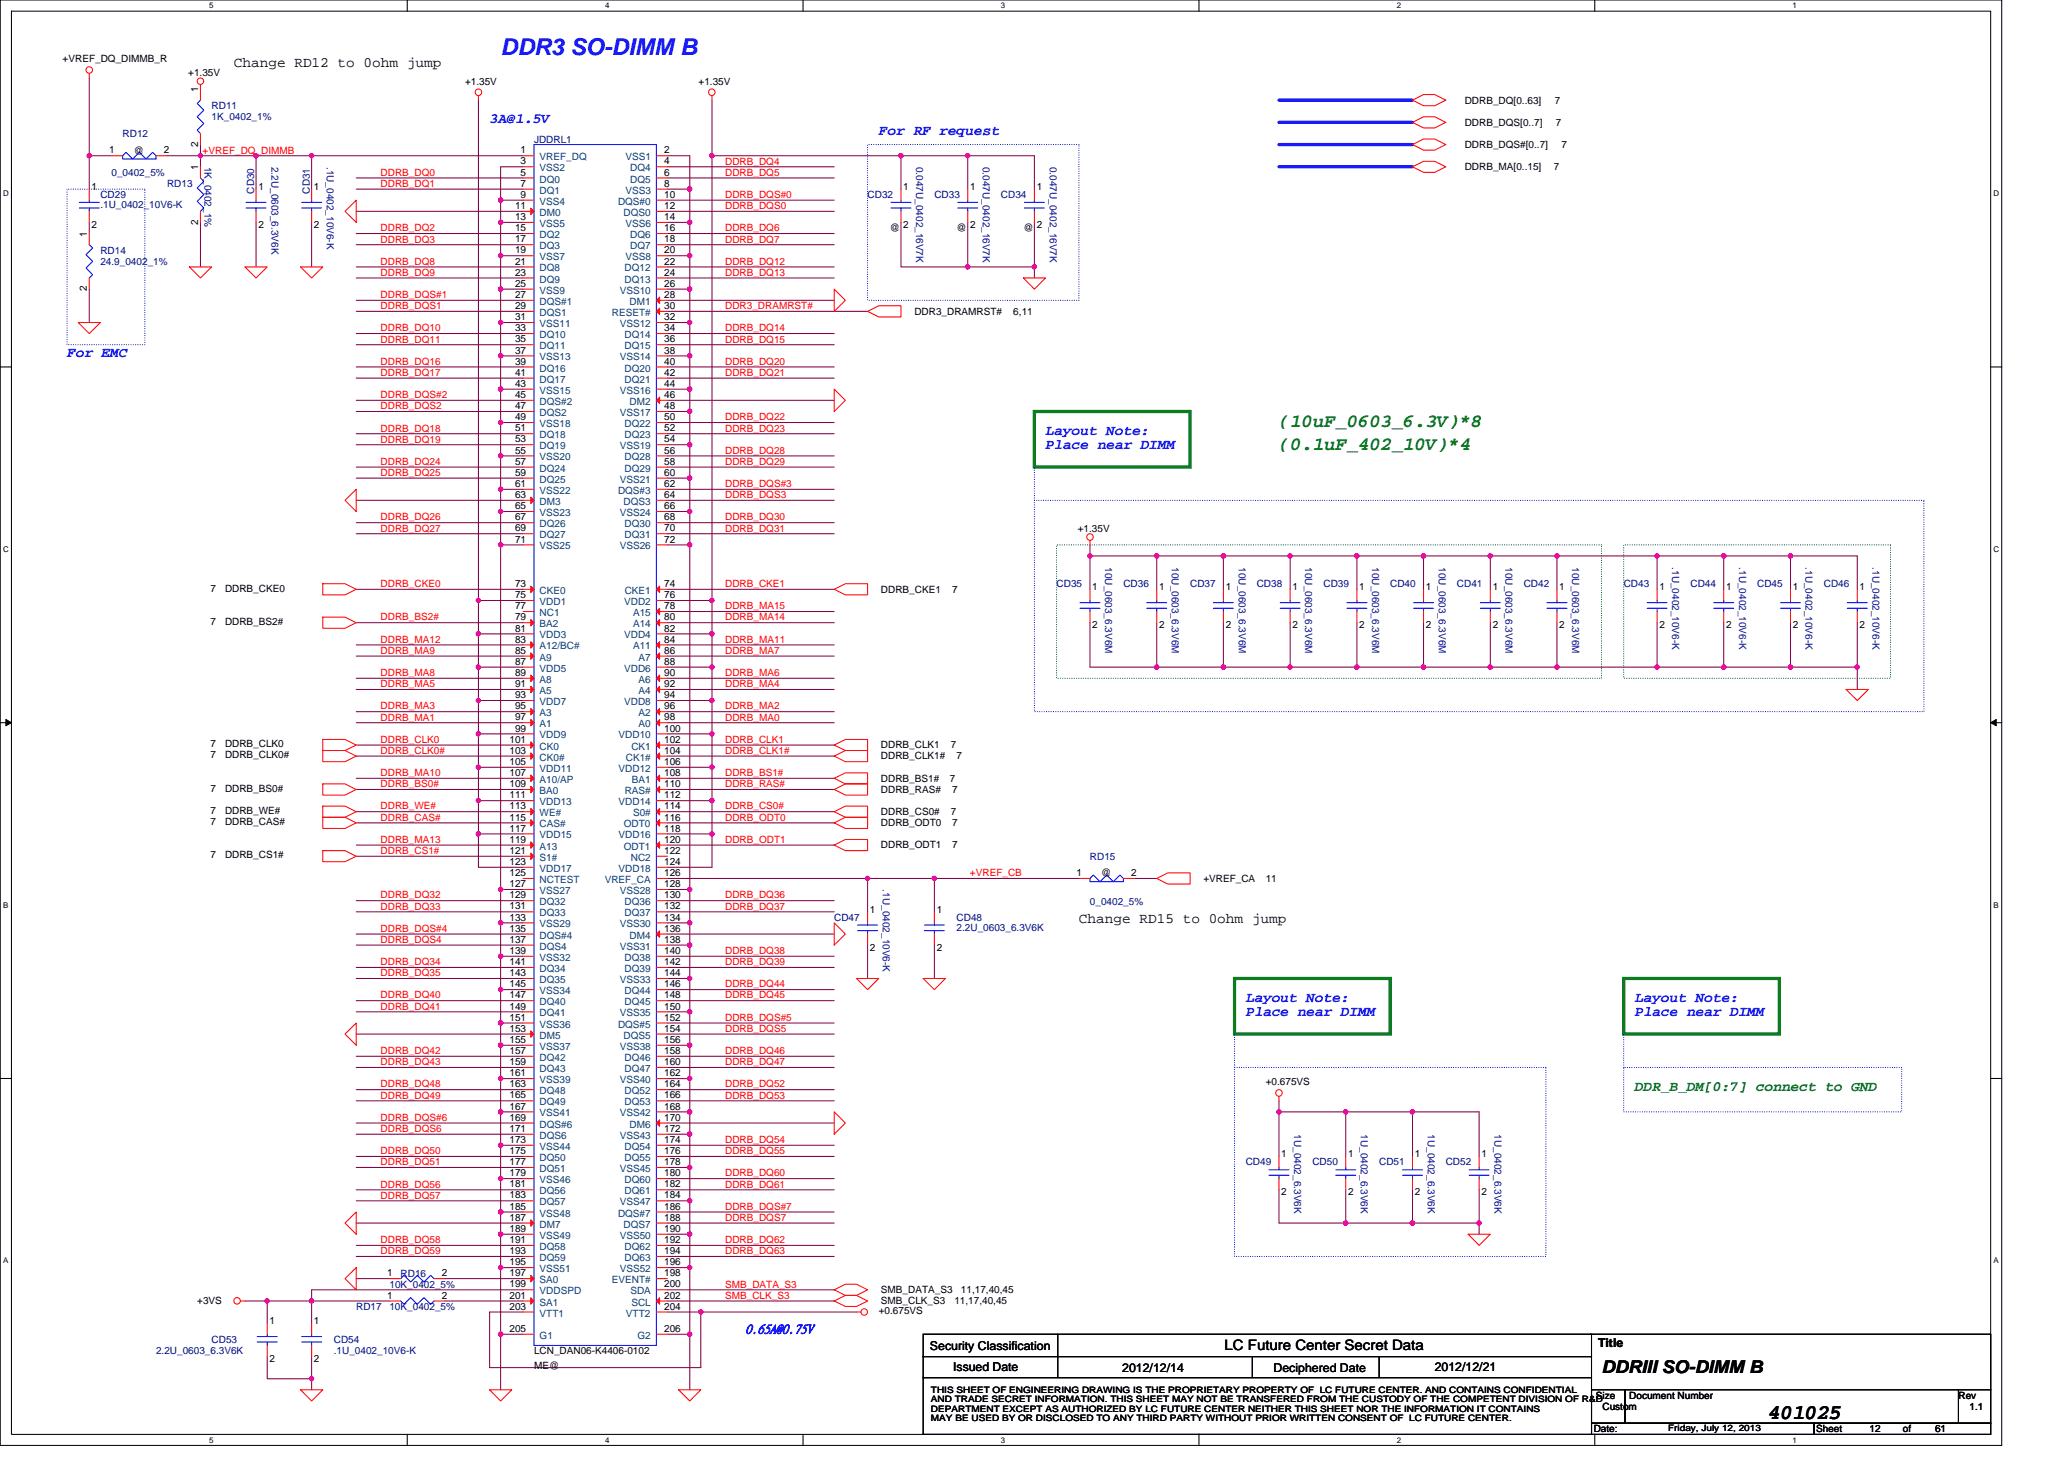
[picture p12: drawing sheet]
<svg xmlns="http://www.w3.org/2000/svg" width="297mm" height="210mm" viewBox="0 0 297 210" stroke-linecap="round" stroke-linejoin="round" font-family="sans-serif">
<defs><g id="words">
<text font-size="3.3" fill="#00f" x="72" y="7.9">DDR3 SO-DIMM B</text>
<text font-size="3" x="254.5" y="204.2">401025</text>
<g font-size="2.7" fill="#008000">
<text x="184.1" y="61.5">(10uF_0603_6.3V)*8</text>
<text x="184.1" y="64.7">(0.1uF_402_10V)*4</text>
</g>
<text font-size="2.5" x="230.5" y="197.6">DDRIII SO-DIMM B</text>
<g font-size="2.1">
<text x="33.7" y="9.7">Change RD12 to 0ohm jump</text>
<text x="155.3" y="132.9">Change RD15 to 0ohm jump</text>
<text x="176.2" y="194.4">LC Future Center Secret Data</text>
</g>
<g font-size="2.1" fill="#00f">
<text x="70.5" y="17.8">3A@1.5V</text>
<text x="126.5" y="19.4">For RF request</text>
<text x="9.6" y="51.4">For EMC</text>
<text x="150.5" y="62.6">Layout Note:</text>
<text x="150.5" y="64.6">Place near DIMM</text>
<text x="179.3" y="144.2">Layout Note:</text>
<text x="179.3" y="146.3">Place near DIMM</text>
<text x="235.3" y="144.2">Layout Note:</text>
<text x="235.3" y="146.3">Place near DIMM</text>
</g>
<text font-size="2.1" fill="#008000" x="235.3" y="157">DDR_B_DM[0:7] connect to GND</text>
<text font-size="1.9" fill="#00f" x="107.3" y="191.8">0.65A@0.75V</text>
<g font-size="1.8">
<text x="133.8" y="194.2">Security Classification</text>
<text x="137.2" y="197.3">Issued Date</text>
<text x="161.5" y="197.4">2012/12/14</text>
<text x="183.3" y="197.4">Deciphered Date</text>
<text x="206.5" y="197.3">2012/12/21</text>
<text x="230" y="193.8">Title</text>
</g>
<g font-size="1.4">
<text x="9" y="9">+VREF_DQ_DIMMB_R</text>
<text x="27.1" y="10.9">+1.35V</text>
<text x="28.5" y="13.3" transform="rotate(-90 28.5 13.3)">1</text>
<text x="66.9" y="12.2">+1.35V</text>
<text x="100.5" y="12.2">+1.35V</text>
<text x="210.8" y="14.9">DDRB_DQ[0..63]</text>
<text x="223.7" y="14.9">7</text>
<text x="15.7" y="22.1">1</text>
<text x="19.3" y="22.1">@</text>
<text x="23.6" y="22.1">2</text>
<text x="28.5" y="21.1" transform="rotate(-90 28.5 21.1)">2</text>
<text x="74.9" y="22.1">1</text>
<text x="74.9" y="23.7">3</text>
<text x="95.6" y="23.7">4</text>
<text x="95.6" y="22.1">2</text>
<text x="210.8" y="18.1">DDRB_DQS[0..7]</text>
<text x="210.8" y="21.3">DDRB_DQS#[0..7]</text>
<text x="223.9" y="18.1">7</text>
<text x="224.7" y="21.3">7</text>
<text x="13.2" y="27.4">1</text>
<text x="28.5" y="24.5" transform="rotate(-90 28.5 24.5)">1</text>
<text x="37.2" y="27.4">1</text>
<text x="45.2" y="27.4">1</text>
<text x="74.9" y="25.3">5</text>
<text x="74.9" y="26.9">7</text>
<text x="74.9" y="28.5">9</text>
<text x="95.6" y="28.5">10</text>
<text x="95.6" y="25.3">6</text>
<text x="95.6" y="26.9">8</text>
<text x="130" y="27.4">1</text>
<text x="139.6" y="27.4">1</text>
<text x="149.2" y="27.4">1</text>
<text x="210.8" y="24.5">DDRB_MA[0..15]</text>
<text x="223.6" y="24.5">7</text>
<text x="12.5" y="34.1" transform="rotate(-90 12.5 34.1)">1</text>
<text x="13.2" y="32.8">2</text>
<text x="28.5" y="32.3" transform="rotate(-90 28.5 32.3)">2</text>
<text x="37.2" y="32.8">2</text>
<text x="45.2" y="32.8">2</text>
<text x="74.1" y="30.1">11</text>
<text x="74.1" y="31.7">13</text>
<text x="74.1" y="33.3">15</text>
<text x="74.1" y="34.9">17</text>
<text x="95.6" y="30.1">12</text>
<text x="95.6" y="33.3">16</text>
<text x="95.6" y="34.9">18</text>
<text x="95.6" y="31.7">14</text>
<text x="128.1" y="33.3">@</text>
<text x="130" y="32.8">2</text>
<text x="137.7" y="33.3">@</text>
<text x="139.6" y="32.8">2</text>
<text x="147.3" y="33.3">@</text>
<text x="149.2" y="32.8">2</text>
<text x="12.5" y="41.9" transform="rotate(-90 12.5 41.9)">2</text>
<text x="74.1" y="36.5">19</text>
<text x="74.1" y="38.1">21</text>
<text x="74.1" y="39.7">23</text>
<text x="74.1" y="41.3">25</text>
<text x="95.6" y="38.1">22</text>
<text x="95.6" y="39.7">24</text>
<text x="95.6" y="41.3">26</text>
<text x="95.6" y="36.5">20</text>
<text x="74.1" y="42.9">27</text>
<text x="74.1" y="44.5">29</text>
<text x="74.1" y="46.1">31</text>
<text x="74.1" y="47.7">33</text>
<text x="95.6" y="44.5">30</text>
<text x="95.6" y="47.7">34</text>
<text x="95.6" y="42.9">28</text>
<text x="95.6" y="46.1">32</text>
<text x="131.6" y="45.3">DDR3_DRAMRST#</text>
<text x="145.8" y="45.3">6,11</text>
<text x="74.1" y="49.3">35</text>
<text x="74.1" y="50.9">37</text>
<text x="74.1" y="52.5">39</text>
<text x="95.6" y="49.3">36</text>
<text x="95.6" y="52.5">40</text>
<text x="95.6" y="50.9">38</text>
<text x="74.1" y="54.1">41</text>
<text x="74.1" y="55.7">43</text>
<text x="74.1" y="57.3">45</text>
<text x="74.1" y="58.9">47</text>
<text x="95.6" y="54.1">42</text>
<text x="95.6" y="57.3">46</text>
<text x="95.6" y="55.7">44</text>
<text x="95.6" y="58.9">48</text>
<text x="74.1" y="60.5">49</text>
<text x="74.1" y="62.1">51</text>
<text x="74.1" y="63.7">53</text>
<text x="74.1" y="65.3">55</text>
<text x="95.6" y="60.5">50</text>
<text x="95.6" y="62.1">52</text>
<text x="95.6" y="65.3">56</text>
<text x="95.6" y="63.7">54</text>
<text x="74.1" y="66.9">57</text>
<text x="74.1" y="68.5">59</text>
<text x="74.1" y="70.1">61</text>
<text x="74.1" y="71.7">63</text>
<text x="95.6" y="70.1">62</text>
<text x="95.6" y="66.9">58</text>
<text x="95.6" y="71.7">64</text>
<text x="95.6" y="68.5">60</text>
<text x="74.1" y="73.3">65</text>
<text x="74.1" y="74.9">67</text>
<text x="74.1" y="76.5">69</text>
<text x="95.6" y="74.9">68</text>
<text x="95.6" y="76.5">70</text>
<text x="95.6" y="73.3">66</text>
<text x="155.1" y="76.5">+1.35V</text>
<text x="74.1" y="78.1">71</text>
<text x="95.6" y="78.1">72</text>
<text x="30.3" y="85.2">7</text>
<text x="30.3" y="90">7</text>
<text x="32.4" y="85.2">DDRB_CKE0</text>
<text x="32.4" y="90">DDRB_BS2#</text>
<text x="74.1" y="84.5">73</text>
<text x="74.1" y="86.1">75</text>
<text x="74.1" y="87.7">77</text>
<text x="74.1" y="89.3">79</text>
<text x="95.6" y="87.7">78</text>
<text x="95.6" y="89.3">80</text>
<text x="95.6" y="84.5">74</text>
<text x="95.6" y="86.1">76</text>
<text x="126.8" y="85.3">DDRB_CKE1</text>
<text x="137" y="85.3">7</text>
<text x="157.2" y="85">1</text>
<text x="166.8" y="85">1</text>
<text x="176.4" y="85">1</text>
<text x="186" y="85">1</text>
<text x="195.6" y="85">1</text>
<text x="205.2" y="85">1</text>
<text x="214.8" y="85">1</text>
<text x="224.4" y="85">1</text>
<text x="238.8" y="85">1</text>
<text x="248.4" y="85">1</text>
<text x="258" y="85">1</text>
<text x="267.6" y="85">1</text>
<text x="74.1" y="92.5">83</text>
<text x="74.1" y="94.1">85</text>
<text x="74.1" y="95.7">87</text>
<text x="74.1" y="90.9">81</text>
<text x="95.6" y="92.5">84</text>
<text x="95.6" y="94.1">86</text>
<text x="95.6" y="95.7">88</text>
<text x="95.6" y="90.9">82</text>
<text x="157.2" y="90.4">2</text>
<text x="166.8" y="90.4">2</text>
<text x="176.4" y="90.4">2</text>
<text x="186" y="90.4">2</text>
<text x="195.6" y="90.4">2</text>
<text x="205.2" y="90.4">2</text>
<text x="214.8" y="90.4">2</text>
<text x="224.4" y="90.4">2</text>
<text x="238.8" y="90.4">2</text>
<text x="248.4" y="90.4">2</text>
<text x="258" y="90.4">2</text>
<text x="267.6" y="90.4">2</text>
<text x="74.1" y="97.3">89</text>
<text x="74.1" y="98.9">91</text>
<text x="74.1" y="100.5">93</text>
<text x="95.6" y="97.3">90</text>
<text x="95.6" y="98.9">92</text>
<text x="95.6" y="100.5">94</text>
<text x="30.3" y="107.5">7</text>
<text x="32.4" y="107.5">DDRB_CLK0</text>
<text x="73.3" y="106.9">101</text>
<text x="74.1" y="102.1">95</text>
<text x="74.1" y="103.7">97</text>
<text x="74.1" y="105.3">99</text>
<text x="95.6" y="105.3">100</text>
<text x="95.6" y="102.1">96</text>
<text x="95.6" y="103.7">98</text>
<text x="95.6" y="106.9">102</text>
<text x="126.8" y="107.7">DDRB_CLK1</text>
<text x="136.9" y="107.7">7</text>
<text x="30.3" y="109.2">7</text>
<text x="30.3" y="114">7</text>
<text x="32.4" y="109.2">DDRB_CLK0#</text>
<text x="32.4" y="114">DDRB_BS0#</text>
<text x="73.3" y="108.5">103</text>
<text x="73.3" y="110.1">105</text>
<text x="73.3" y="111.7">107</text>
<text x="73.3" y="113.3">109</text>
<text x="95.6" y="111.7">108</text>
<text x="95.6" y="108.5">104</text>
<text x="95.6" y="110.1">106</text>
<text x="95.6" y="113.3">110</text>
<text x="126.8" y="112.5">DDRB_BS1#</text>
<text x="126.8" y="109.3">DDRB_CLK1#</text>
<text x="136.7" y="112.5">7</text>
<text x="137.7" y="109.3">7</text>
<text x="30.3" y="118.7">7</text>
<text x="30.3" y="117.2">7</text>
<text x="32.4" y="118.7">DDRB_CAS#</text>
<text x="32.4" y="117.2">DDRB_WE#</text>
<text x="73.3" y="114.9">111</text>
<text x="73.3" y="116.5">113</text>
<text x="73.3" y="118.1">115</text>
<text x="73.3" y="119.7">117</text>
<text x="95.6" y="116.5">114</text>
<text x="95.6" y="114.9">112</text>
<text x="95.6" y="119.7">118</text>
<text x="95.6" y="118.1">116</text>
<text x="126.8" y="117.3">DDRB_CS0#</text>
<text x="126.8" y="114.1">DDRB_RAS#</text>
<text x="126.8" y="118.9">DDRB_ODT0</text>
<text x="136.9" y="117.3">7</text>
<text x="137" y="114.1">7</text>
<text x="137" y="118.9">7</text>
<text x="30.3" y="123.5">7</text>
<text x="32.4" y="123.5">DDRB_CS1#</text>
<text x="73.3" y="121.3">119</text>
<text x="73.3" y="122.9">121</text>
<text x="73.3" y="124.5">123</text>
<text x="95.6" y="124.5">124</text>
<text x="95.6" y="122.9">122</text>
<text x="95.6" y="121.3">120</text>
<text x="126.8" y="122.1">DDRB_ODT1</text>
<text x="137" y="122.1">7</text>
<text x="73.3" y="126.1">125</text>
<text x="73.3" y="127.7">127</text>
<text x="73.3" y="129.3">129</text>
<text x="73.3" y="130.9">131</text>
<text x="95.6" y="129.3">130</text>
<text x="95.6" y="130.9">132</text>
<text x="95.6" y="127.7">128</text>
<text x="95.6" y="126.1">126</text>
<text x="125.2" y="131.4">1</text>
<text x="134.8" y="131.4">1</text>
<text x="154.9" y="126.1">1</text>
<text x="158.5" y="126.1">@</text>
<text x="162.8" y="126.1">2</text>
<text x="173.2" y="126.9">+VREF_CA</text>
<text x="182.2" y="126.9">11</text>
<text x="73.3" y="132.5">133</text>
<text x="73.3" y="134.1">135</text>
<text x="73.3" y="135.7">137</text>
<text x="73.3" y="137.3">139</text>
<text x="95.6" y="137.3">140</text>
<text x="95.6" y="134.1">136</text>
<text x="95.6" y="132.5">134</text>
<text x="95.6" y="135.7">138</text>
<text x="125.2" y="136.8">2</text>
<text x="134.8" y="136.8">2</text>
<text x="73.3" y="138.9">141</text>
<text x="73.3" y="140.5">143</text>
<text x="73.3" y="142.1">145</text>
<text x="73.3" y="143.7">147</text>
<text x="95.6" y="138.9">142</text>
<text x="95.6" y="142.1">146</text>
<text x="95.6" y="143.7">148</text>
<text x="95.6" y="140.5">144</text>
<text x="73.3" y="145.3">149</text>
<text x="73.3" y="146.9">151</text>
<text x="73.3" y="148.5">153</text>
<text x="95.6" y="146.9">152</text>
<text x="95.6" y="148.5">154</text>
<text x="95.6" y="145.3">150</text>
<text x="73.3" y="150.1">155</text>
<text x="73.3" y="151.7">157</text>
<text x="73.3" y="153.3">159</text>
<text x="73.3" y="154.9">161</text>
<text x="95.6" y="151.7">158</text>
<text x="95.6" y="153.3">160</text>
<text x="95.6" y="150.1">156</text>
<text x="95.6" y="154.9">162</text>
<text x="73.3" y="156.5">163</text>
<text x="73.3" y="158.1">165</text>
<text x="73.3" y="159.7">167</text>
<text x="73.3" y="161.3">169</text>
<text x="95.6" y="156.5">164</text>
<text x="95.6" y="158.1">166</text>
<text x="95.6" y="161.3">170</text>
<text x="95.6" y="159.7">168</text>
<text x="182.2" y="156.2">+0.675VS</text>
<text x="73.3" y="162.9">171</text>
<text x="73.3" y="164.5">173</text>
<text x="73.3" y="166.1">175</text>
<text x="73.3" y="167.7">177</text>
<text x="95.6" y="164.5">174</text>
<text x="95.6" y="166.1">176</text>
<text x="95.6" y="162.9">172</text>
<text x="95.6" y="167.7">178</text>
<text x="184.4" y="166.6">1</text>
<text x="194" y="166.6">1</text>
<text x="203.6" y="166.6">1</text>
<text x="213.2" y="166.6">1</text>
<text x="73.3" y="169.3">179</text>
<text x="73.3" y="170.9">181</text>
<text x="73.3" y="172.5">183</text>
<text x="95.6" y="169.3">180</text>
<text x="95.6" y="170.9">182</text>
<text x="95.6" y="172.5">184</text>
<text x="184.4" y="172">2</text>
<text x="194" y="172">2</text>
<text x="203.6" y="172">2</text>
<text x="213.2" y="172">2</text>
<text x="73.3" y="174.1">185</text>
<text x="73.3" y="175.7">187</text>
<text x="73.3" y="177.3">189</text>
<text x="73.3" y="178.9">191</text>
<text x="95.6" y="174.1">186</text>
<text x="95.6" y="175.7">188</text>
<text x="95.6" y="178.9">192</text>
<text x="95.6" y="177.3">190</text>
<text x="55.7" y="183.7">1</text>
<text x="63.6" y="183.7">2</text>
<text x="73.3" y="180.5">193</text>
<text x="73.3" y="182.1">195</text>
<text x="73.3" y="183.7">197</text>
<text x="73.3" y="185.3">199</text>
<text x="95.6" y="185.3">200</text>
<text x="95.6" y="183.7">198</text>
<text x="95.6" y="180.5">194</text>
<text x="95.6" y="182.1">196</text>
<text x="28.4" y="187.7">+3VS</text>
<text x="38.8" y="190.6">1</text>
<text x="45.2" y="190.6">1</text>
<text x="55.7" y="186.9">1</text>
<text x="63.6" y="186.9">2</text>
<text x="73.3" y="186.9">201</text>
<text x="73.3" y="188.5">203</text>
<text x="73.3" y="191.7">205</text>
<text x="95.6" y="186.9">202</text>
<text x="95.6" y="191.7">206</text>
<text x="95.6" y="188.5">204</text>
<text x="126.5" y="189.2">+0.675VS</text>
<text x="126.8" y="186.1">SMB_DATA_S3</text>
<text x="126.8" y="187.7">SMB_CLK_S3</text>
<text x="137.3" y="187.7">11,17,40,45</text>
<text x="138.3" y="186.1">11,17,40,45</text>
<text x="38.8" y="196">2</text>
<text x="45.2" y="196">2</text>
<text x="76.9" y="194.9">LCN_DAN06-K4406-0102</text>
<text x="76.9" y="197">ME@</text>
<text x="229.7" y="201.3">Size</text>
<text x="230.6" y="202.9">Custom</text>
<text x="234.5" y="201.3">Document Number</text>
<text x="281.8" y="201.3">Rev</text>
<text x="283.4" y="202.9">1.1</text>
<text x="229.4" y="206.1">Date:</text>
<text x="261.4" y="206.1">Sheet</text>
<text x="269" y="206.1">12</text>
<text x="273.9" y="206.1">of</text>
<text x="278.5" y="206.1">61</text>
</g>
<g font-size="1.4" fill="#000080">
<text x="30.5" y="15.7">RD11</text>
<text x="30.5" y="17.3">1K_0402_1%</text>
<text x="17.6" y="19.7">RD12</text>
<text x="76.9" y="20.5">JDDRL1</text>
<text x="14.5" y="28.5">CD29</text>
<text x="14.5" y="30">.1U_0402_10V6-K</text>
<text x="16" y="25.3">0_0402_5%</text>
<text x="24" y="26.9">RD13</text>
<text x="29.4" y="24" transform="rotate(90 29.4 24)">1K_0402_1%</text>
<text x="36.6" y="27.9" transform="rotate(-90 36.6 27.9)">CD30</text>
<text x="39" y="24" transform="rotate(90 39 24)">2.2U_0603_6.3V6K</text>
<text x="44.6" y="27.9" transform="rotate(-90 44.6 27.9)">CD31</text>
<text x="47.1" y="24" transform="rotate(90 47.1 24)">.1U_0402_10V6-K</text>
<text x="124.9" y="28.5">CD32</text>
<text x="131.8" y="24" transform="rotate(90 131.8 24)">0.047U_0402_16V7K</text>
<text x="134.5" y="28.5">CD33</text>
<text x="141.5" y="24" transform="rotate(90 141.5 24)">0.047U_0402_16V7K</text>
<text x="144.1" y="28.5">CD34</text>
<text x="151.1" y="24" transform="rotate(90 151.1 24)">0.047U_0402_16V7K</text>
<text x="14.5" y="36.5">RD14</text>
<text x="14.5" y="38.1">24.9_0402_1%</text>
<text x="159.1" y="81.6" transform="rotate(90 159.1 81.6)">10U_0603_6.3V6M</text>
<text x="168.7" y="81.6" transform="rotate(90 168.7 81.6)">10U_0603_6.3V6M</text>
<text x="178.3" y="81.6" transform="rotate(90 178.3 81.6)">10U_0603_6.3V6M</text>
<text x="187.9" y="81.6" transform="rotate(90 187.9 81.6)">10U_0603_6.3V6M</text>
<text x="197.5" y="81.6" transform="rotate(90 197.5 81.6)">10U_0603_6.3V6M</text>
<text x="207.1" y="81.6" transform="rotate(90 207.1 81.6)">10U_0603_6.3V6M</text>
<text x="216.7" y="81.6" transform="rotate(90 216.7 81.6)">10U_0603_6.3V6M</text>
<text x="226.3" y="81.6" transform="rotate(90 226.3 81.6)">10U_0603_6.3V6M</text>
<text x="240.7" y="81.6" transform="rotate(90 240.7 81.6)">.1U_0402_10V6-K</text>
<text x="250.3" y="81.6" transform="rotate(90 250.3 81.6)">.1U_0402_10V6-K</text>
<text x="259.9" y="81.6" transform="rotate(90 259.9 81.6)">.1U_0402_10V6-K</text>
<text x="269.5" y="81.6" transform="rotate(90 269.5 81.6)">.1U_0402_10V6-K</text>
<text x="152.1" y="84.5">CD35</text>
<text x="161.7" y="84.5">CD36</text>
<text x="171.3" y="84.5">CD37</text>
<text x="180.9" y="84.5">CD38</text>
<text x="190.5" y="84.5">CD39</text>
<text x="200.1" y="84.5">CD40</text>
<text x="209.7" y="84.5">CD41</text>
<text x="219.3" y="84.5">CD42</text>
<text x="233.7" y="84.5">CD43</text>
<text x="243.3" y="84.5">CD44</text>
<text x="252.9" y="84.5">CD45</text>
<text x="262.5" y="84.5">CD46</text>
<text x="156.9" y="123.7">RD15</text>
<text x="127.1" y="128" transform="rotate(90 127.1 128)">.1U_0402_10V6-K</text>
<text x="156.9" y="130.3">0_0402_5%</text>
<text x="120.1" y="132.5">CD47</text>
<text x="137.7" y="132.5">CD48</text>
<text x="137.7" y="134">2.2U_0603_6.3V6K</text>
<text x="179.3" y="167.7">CD49</text>
<text x="186.3" y="163.2" transform="rotate(90 186.3 163.2)">1U_0402_6.3V6K</text>
<text x="188.9" y="167.7">CD50</text>
<text x="195.9" y="163.2" transform="rotate(90 195.9 163.2)">1U_0402_6.3V6K</text>
<text x="198.5" y="167.7">CD51</text>
<text x="205.5" y="163.2" transform="rotate(90 205.5 163.2)">1U_0402_6.3V6K</text>
<text x="208.1" y="167.7">CD52</text>
<text x="215.1" y="163.2" transform="rotate(90 215.1 163.2)">1U_0402_6.3V6K</text>
<text x="56" y="185.3">10K_0402_5%</text>
<text x="57.7" y="183.7">RD16</text>
<text x="51.3" y="188.5">RD17</text>
<text x="56" y="188.5">10K_0402_5%</text>
<text x="22.5" y="194.9">2.2U_0603_6.3V6K</text>
<text x="30.5" y="193.3">CD53</text>
<text x="48" y="193.3">CD54</text>
<text x="48" y="194.9">.1U_0402_10V6-K</text>
</g>
<g font-size="1.4" fill="#f00">
<text x="29.2" y="22.1">+VREF_DQ_DIMMB</text>
<text x="104.4" y="23.7">DDRB_DQ4</text>
<text x="54.8" y="25.3">DDRB_DQ0</text>
<text x="54.8" y="26.9">DDRB_DQ1</text>
<text x="104.4" y="28.5">DDRB_DQS#0</text>
<text x="104.4" y="25.3">DDRB_DQ5</text>
<text x="54.8" y="33.3">DDRB_DQ2</text>
<text x="54.8" y="34.9">DDRB_DQ3</text>
<text x="104.4" y="30.1">DDRB_DQS0</text>
<text x="104.4" y="33.3">DDRB_DQ6</text>
<text x="104.4" y="34.9">DDRB_DQ7</text>
<text x="54.8" y="39.7">DDRB_DQ9</text>
<text x="54.8" y="38.1">DDRB_DQ8</text>
<text x="104.4" y="38.1">DDRB_DQ12</text>
<text x="104.4" y="39.7">DDRB_DQ13</text>
<text x="54.8" y="47.7">DDRB_DQ10</text>
<text x="54.8" y="42.9">DDRB_DQS#1</text>
<text x="54.8" y="44.5">DDRB_DQS1</text>
<text x="104.4" y="47.7">DDRB_DQ14</text>
<text x="104.4" y="44.5">DDR3_DRAMRST#</text>
<text x="54.8" y="52.5">DDRB_DQ16</text>
<text x="54.8" y="49.3">DDRB_DQ11</text>
<text x="104.4" y="52.5">DDRB_DQ20</text>
<text x="104.4" y="49.3">DDRB_DQ15</text>
<text x="54.8" y="58.9">DDRB_DQS2</text>
<text x="54.8" y="57.3">DDRB_DQS#2</text>
<text x="54.8" y="54.1">DDRB_DQ17</text>
<text x="104.4" y="54.1">DDRB_DQ21</text>
<text x="54.8" y="63.7">DDRB_DQ19</text>
<text x="54.8" y="62.1">DDRB_DQ18</text>
<text x="104.4" y="60.5">DDRB_DQ22</text>
<text x="104.4" y="65.3">DDRB_DQ28</text>
<text x="104.4" y="62.1">DDRB_DQ23</text>
<text x="54.8" y="68.5">DDRB_DQ25</text>
<text x="54.8" y="66.9">DDRB_DQ24</text>
<text x="104.4" y="66.9">DDRB_DQ29</text>
<text x="104.4" y="71.7">DDRB_DQS3</text>
<text x="104.4" y="70.1">DDRB_DQS#3</text>
<text x="54.8" y="74.9">DDRB_DQ26</text>
<text x="54.8" y="76.5">DDRB_DQ27</text>
<text x="104.4" y="76.5">DDRB_DQ31</text>
<text x="104.4" y="74.9">DDRB_DQ30</text>
<text x="54.8" y="84.5">DDRB_CKE0</text>
<text x="54.8" y="89.3">DDRB_BS2#</text>
<text x="104.4" y="87.7">DDRB_MA15</text>
<text x="104.4" y="89.3">DDRB_MA14</text>
<text x="104.4" y="84.5">DDRB_CKE1</text>
<text x="54.8" y="92.5">DDRB_MA12</text>
<text x="54.8" y="94.1">DDRB_MA9</text>
<text x="104.4" y="94.1">DDRB_MA7</text>
<text x="104.4" y="92.5">DDRB_MA11</text>
<text x="54.8" y="97.3">DDRB_MA8</text>
<text x="54.8" y="98.9">DDRB_MA5</text>
<text x="104.4" y="97.3">DDRB_MA6</text>
<text x="104.4" y="98.9">DDRB_MA4</text>
<text x="54.8" y="102.1">DDRB_MA3</text>
<text x="54.8" y="103.7">DDRB_MA1</text>
<text x="54.8" y="106.9">DDRB_CLK0</text>
<text x="104.4" y="103.7">DDRB_MA0</text>
<text x="104.4" y="102.1">DDRB_MA2</text>
<text x="104.4" y="106.9">DDRB_CLK1</text>
<text x="54.8" y="111.7">DDRB_MA10</text>
<text x="54.8" y="113.3">DDRB_BS0#</text>
<text x="54.8" y="108.5">DDRB_CLK0#</text>
<text x="104.4" y="111.7">DDRB_BS1#</text>
<text x="104.4" y="113.3">DDRB_RAS#</text>
<text x="104.4" y="108.5">DDRB_CLK1#</text>
<text x="54.8" y="116.5">DDRB_WE#</text>
<text x="54.8" y="118.1">DDRB_CAS#</text>
<text x="104.4" y="116.5">DDRB_CS0#</text>
<text x="104.4" y="118.1">DDRB_ODT0</text>
<text x="54.8" y="122.9">DDRB_CS1#</text>
<text x="54.8" y="121.3">DDRB_MA13</text>
<text x="104.4" y="121.3">DDRB_ODT1</text>
<text x="54.8" y="130.9">DDRB_DQ33</text>
<text x="54.8" y="129.3">DDRB_DQ32</text>
<text x="104.4" y="129.3">DDRB_DQ36</text>
<text x="104.4" y="130.9">DDRB_DQ37</text>
<text x="139.6" y="126.1">+VREF_CB</text>
<text x="54.8" y="135.7">DDRB_DQS4</text>
<text x="54.8" y="134.1">DDRB_DQS#4</text>
<text x="104.4" y="137.3">DDRB_DQ38</text>
<text x="54.8" y="140.5">DDRB_DQ35</text>
<text x="54.8" y="143.7">DDRB_DQ40</text>
<text x="54.8" y="138.9">DDRB_DQ34</text>
<text x="104.4" y="138.9">DDRB_DQ39</text>
<text x="104.4" y="142.1">DDRB_DQ44</text>
<text x="104.4" y="143.7">DDRB_DQ45</text>
<text x="54.8" y="145.3">DDRB_DQ41</text>
<text x="104.4" y="146.9">DDRB_DQS#5</text>
<text x="104.4" y="148.5">DDRB_DQS5</text>
<text x="54.8" y="151.7">DDRB_DQ42</text>
<text x="54.8" y="153.3">DDRB_DQ43</text>
<text x="104.4" y="151.7">DDRB_DQ46</text>
<text x="104.4" y="153.3">DDRB_DQ47</text>
<text x="54.8" y="158.1">DDRB_DQ49</text>
<text x="54.8" y="161.3">DDRB_DQS#6</text>
<text x="54.8" y="156.5">DDRB_DQ48</text>
<text x="104.4" y="156.5">DDRB_DQ52</text>
<text x="104.4" y="158.1">DDRB_DQ53</text>
<text x="54.8" y="162.9">DDRB_DQS6</text>
<text x="54.8" y="167.7">DDRB_DQ51</text>
<text x="54.8" y="166.1">DDRB_DQ50</text>
<text x="104.4" y="164.5">DDRB_DQ54</text>
<text x="104.4" y="166.1">DDRB_DQ55</text>
<text x="54.8" y="172.5">DDRB_DQ57</text>
<text x="54.8" y="170.9">DDRB_DQ56</text>
<text x="104.4" y="169.3">DDRB_DQ60</text>
<text x="104.4" y="170.9">DDRB_DQ61</text>
<text x="54.8" y="178.9">DDRB_DQ58</text>
<text x="104.4" y="175.7">DDRB_DQS7</text>
<text x="104.4" y="174.1">DDRB_DQS#7</text>
<text x="104.4" y="178.9">DDRB_DQ62</text>
<text x="54.8" y="180.5">DDRB_DQ59</text>
<text x="104.4" y="180.5">DDRB_DQ63</text>
<text x="104.4" y="185.3">SMB_DATA_S3</text>
<text x="104.4" y="186.9">SMB_CLK_S3</text>
</g>
<g font-size="1.4" fill="#004080">
<text x="77.7" y="23.1">VREF_DQ</text>
<text x="90" y="23.1">VSS1</text>
<text x="77.7" y="24.7">VSS2</text>
<text x="77.7" y="26.3">DQ0</text>
<text x="77.7" y="27.9">DQ1</text>
<text x="77.7" y="29.5">VSS4</text>
<text x="88.9" y="29.5">DQS#0</text>
<text x="90" y="27.9">VSS3</text>
<text x="90.7" y="24.7">DQ4</text>
<text x="90.7" y="26.3">DQ5</text>
<text x="77.7" y="31.1">DM0</text>
<text x="77.7" y="32.7">VSS5</text>
<text x="77.7" y="34.3">DQ2</text>
<text x="77.7" y="35.9">DQ3</text>
<text x="89.7" y="31.1">DQS0</text>
<text x="90" y="32.7">VSS6</text>
<text x="90.7" y="34.3">DQ6</text>
<text x="90.7" y="35.9">DQ7</text>
<text x="77.7" y="37.5">VSS7</text>
<text x="77.7" y="39.1">DQ8</text>
<text x="77.7" y="40.7">DQ9</text>
<text x="89.9" y="39.1">DQ12</text>
<text x="89.9" y="40.7">DQ13</text>
<text x="90" y="37.5">VSS8</text>
<text x="77.7" y="42.3">VSS9</text>
<text x="77.7" y="43.9">DQS#1</text>
<text x="77.7" y="45.5">DQS1</text>
<text x="77.7" y="47.1">VSS11</text>
<text x="88" y="45.5">RESET#</text>
<text x="89.2" y="42.3">VSS10</text>
<text x="89.2" y="47.1">VSS12</text>
<text x="90.6" y="43.9">DM1</text>
<text x="77.7" y="48.7">DQ10</text>
<text x="77.7" y="50.3">DQ11</text>
<text x="77.7" y="51.9">VSS13</text>
<text x="77.7" y="53.5">DQ16</text>
<text x="89.2" y="51.9">VSS14</text>
<text x="89.9" y="48.7">DQ14</text>
<text x="89.9" y="50.3">DQ15</text>
<text x="89.9" y="53.5">DQ20</text>
<text x="77.7" y="55.1">DQ17</text>
<text x="77.7" y="56.7">VSS15</text>
<text x="77.7" y="58.3">DQS#2</text>
<text x="77.7" y="59.9">DQS2</text>
<text x="89.2" y="56.7">VSS16</text>
<text x="89.2" y="59.9">VSS17</text>
<text x="89.9" y="55.1">DQ21</text>
<text x="90.6" y="58.3">DM2</text>
<text x="77.7" y="61.5">VSS18</text>
<text x="77.7" y="63.1">DQ18</text>
<text x="77.7" y="64.7">DQ19</text>
<text x="89.2" y="64.7">VSS19</text>
<text x="89.9" y="61.5">DQ22</text>
<text x="89.9" y="63.1">DQ23</text>
<text x="77.7" y="66.3">VSS20</text>
<text x="77.7" y="67.9">DQ24</text>
<text x="77.7" y="69.5">DQ25</text>
<text x="77.7" y="71.1">VSS22</text>
<text x="88.9" y="71.1">DQS#3</text>
<text x="89.2" y="69.5">VSS21</text>
<text x="89.9" y="66.3">DQ28</text>
<text x="89.9" y="67.9">DQ29</text>
<text x="77.7" y="72.7">DM3</text>
<text x="77.7" y="74.3">VSS23</text>
<text x="77.7" y="75.9">DQ26</text>
<text x="77.7" y="77.5">DQ27</text>
<text x="89.2" y="74.3">VSS24</text>
<text x="89.7" y="72.7">DQS3</text>
<text x="89.9" y="75.9">DQ30</text>
<text x="89.9" y="77.5">DQ31</text>
<text x="77.7" y="79.1">VSS25</text>
<text x="89.2" y="79.1">VSS26</text>
<text x="77.7" y="85.5">CKE0</text>
<text x="77.7" y="87.1">VDD1</text>
<text x="77.7" y="88.7">NC1</text>
<text x="89.8" y="87.1">VDD2</text>
<text x="89.9" y="85.5">CKE1</text>
<text x="91.1" y="88.7">A15</text>
<text x="77.7" y="93.5">A12/BC#</text>
<text x="77.7" y="95.1">A9</text>
<text x="77.7" y="90.3">BA2</text>
<text x="77.7" y="91.9">VDD3</text>
<text x="89.8" y="91.9">VDD4</text>
<text x="91.1" y="93.5">A11</text>
<text x="91.1" y="90.3">A14</text>
<text x="91.9" y="95.1">A7</text>
<text x="77.7" y="96.7">VDD5</text>
<text x="77.7" y="98.3">A8</text>
<text x="77.7" y="99.9">A5</text>
<text x="77.7" y="101.5">VDD7</text>
<text x="89.8" y="96.7">VDD6</text>
<text x="89.8" y="101.5">VDD8</text>
<text x="91.9" y="98.3">A6</text>
<text x="91.9" y="99.9">A4</text>
<text x="77.7" y="103.1">A3</text>
<text x="77.7" y="104.7">A1</text>
<text x="77.7" y="106.3">VDD9</text>
<text x="77.7" y="107.9">CK0</text>
<text x="89" y="106.3">VDD10</text>
<text x="90.9" y="107.9">CK1</text>
<text x="91.9" y="103.1">A2</text>
<text x="91.9" y="104.7">A0</text>
<text x="77.7" y="109.5">CK0#</text>
<text x="77.7" y="111.1">VDD11</text>
<text x="77.7" y="112.7">A10/AP</text>
<text x="89" y="111.1">VDD12</text>
<text x="90.1" y="109.5">CK1#</text>
<text x="90.9" y="112.7">BA1</text>
<text x="77.7" y="114.3">BA0</text>
<text x="77.7" y="115.9">VDD13</text>
<text x="77.7" y="117.5">WE#</text>
<text x="77.7" y="119.1">CAS#</text>
<text x="89" y="115.9">VDD14</text>
<text x="89.8" y="119.1">ODT0</text>
<text x="89.9" y="114.3">RAS#</text>
<text x="91.1" y="117.5">S0#</text>
<text x="77.7" y="120.7">VDD15</text>
<text x="77.7" y="122.3">A13</text>
<text x="77.7" y="123.9">S1#</text>
<text x="77.7" y="125.5">VDD17</text>
<text x="89" y="120.7">VDD16</text>
<text x="89" y="125.5">VDD18</text>
<text x="89.8" y="122.3">ODT1</text>
<text x="90.8" y="123.9">NC2</text>
<text x="77.7" y="127.1">NCTEST</text>
<text x="77.7" y="128.7">VSS27</text>
<text x="77.7" y="130.3">DQ32</text>
<text x="77.7" y="131.9">DQ33</text>
<text x="87" y="127.1">VREF_CA</text>
<text x="89.2" y="128.7">VSS28</text>
<text x="89.9" y="130.3">DQ36</text>
<text x="89.9" y="131.9">DQ37</text>
<text x="77.7" y="133.5">VSS29</text>
<text x="77.7" y="135.1">DQS#4</text>
<text x="77.7" y="136.7">DQS4</text>
<text x="89.2" y="133.5">VSS30</text>
<text x="89.2" y="136.7">VSS31</text>
<text x="90.6" y="135.1">DM4</text>
<text x="77.7" y="138.3">VSS32</text>
<text x="77.7" y="139.9">DQ34</text>
<text x="77.7" y="141.5">DQ35</text>
<text x="77.7" y="143.1">VSS34</text>
<text x="89.2" y="141.5">VSS33</text>
<text x="89.9" y="138.3">DQ38</text>
<text x="89.9" y="139.9">DQ39</text>
<text x="89.9" y="143.1">DQ44</text>
<text x="77.7" y="144.7">DQ40</text>
<text x="77.7" y="146.3">DQ41</text>
<text x="77.7" y="147.9">VSS36</text>
<text x="77.7" y="149.5">DM5</text>
<text x="88.9" y="147.9">DQS#5</text>
<text x="89.2" y="146.3">VSS35</text>
<text x="89.7" y="149.5">DQS5</text>
<text x="89.9" y="144.7">DQ45</text>
<text x="77.7" y="151.1">VSS37</text>
<text x="77.7" y="152.7">DQ42</text>
<text x="77.7" y="154.3">DQ43</text>
<text x="77.7" y="155.9">VSS39</text>
<text x="89.2" y="151.1">VSS38</text>
<text x="89.2" y="155.9">VSS40</text>
<text x="89.9" y="152.7">DQ46</text>
<text x="89.9" y="154.3">DQ47</text>
<text x="77.7" y="157.5">DQ48</text>
<text x="77.7" y="159.1">DQ49</text>
<text x="77.7" y="160.7">VSS41</text>
<text x="89.2" y="160.7">VSS42</text>
<text x="89.9" y="157.5">DQ52</text>
<text x="89.9" y="159.1">DQ53</text>
<text x="77.7" y="162.3">DQS#6</text>
<text x="77.7" y="163.9">DQS6</text>
<text x="77.7" y="165.5">VSS44</text>
<text x="77.7" y="167.1">DQ50</text>
<text x="89.2" y="163.9">VSS43</text>
<text x="89.9" y="165.5">DQ54</text>
<text x="89.9" y="167.1">DQ55</text>
<text x="90.6" y="162.3">DM6</text>
<text x="77.7" y="168.7">DQ51</text>
<text x="77.7" y="170.3">VSS46</text>
<text x="77.7" y="171.9">DQ56</text>
<text x="77.7" y="173.5">DQ57</text>
<text x="89.2" y="168.7">VSS45</text>
<text x="89.2" y="173.5">VSS47</text>
<text x="89.9" y="170.3">DQ60</text>
<text x="89.9" y="171.9">DQ61</text>
<text x="77.7" y="175.1">VSS48</text>
<text x="77.7" y="176.7">DM7</text>
<text x="77.7" y="178.3">VSS49</text>
<text x="77.7" y="179.9">DQ58</text>
<text x="88.9" y="175.1">DQS#7</text>
<text x="89.2" y="178.3">VSS50</text>
<text x="89.7" y="176.7">DQS7</text>
<text x="89.9" y="179.9">DQ62</text>
<text x="77.7" y="181.5">DQ59</text>
<text x="77.7" y="183.1">VSS51</text>
<text x="77.7" y="184.7">SA0</text>
<text x="88" y="184.7">EVENT#</text>
<text x="89.2" y="183.1">VSS52</text>
<text x="89.9" y="181.5">DQ63</text>
<text x="77.7" y="186.3">VDDSPD</text>
<text x="77.7" y="187.9">SA1</text>
<text x="77.7" y="189.5">VTT1</text>
<text x="90.1" y="189.5">VTT2</text>
<text x="90.7" y="186.3">SDA</text>
<text x="90.9" y="187.9">SCL</text>
<text x="77.7" y="192.7">G1</text>
<text x="91.7" y="192.7">G2</text>
</g>
<g font-size="1.3">
<text x="134" y="200.5">THIS SHEET OF ENGINEERING DRAWING IS THE PROPRIETARY PROPERTY OF LC FUTURE CENTER. AND CONTAINS CONFIDENTIAL</text>
<text x="134" y="201.8">AND TRADE SECRET INFORMATION. THIS SHEET MAY NOT BE TRANSFERED FROM THE CUSTODY OF THE COMPETENT DIVISION OF R&amp;D</text>
<text x="134" y="203.2">DEPARTMENT EXCEPT AS AUTHORIZED BY LC FUTURE CENTER NEITHER THIS SHEET NOR THE INFORMATION IT CONTAINS</text>
<text x="134" y="204.5">MAY BE USED BY OR DISCLOSED TO ANY THIRD PARTY WITHOUT PRIOR WRITTEN CONSENT OF LC FUTURE CENTER.</text>
<text x="240.1" y="206">Friday, July 12, 2013</text>
</g>
<g font-size="1.1">
<text x="30.1" y="1.2">5</text>
<text x="87.1" y="1.2">4</text>
<text x="144" y="1.2">3</text>
<text x="201" y="1.2">2</text>
<text x="258" y="1.2">1</text>
<text x=".4" y="28.2">D</text>
<text x="286.9" y="28.2">D</text>
<text x=".4" y="79.4">C</text>
<text x="286.9" y="79.4">C</text>
<text x=".4" y="130.6">B</text>
<text x="286.9" y="130.6">B</text>
<text x=".4" y="181.8">A</text>
<text x="286.9" y="181.8">A</text>
<text x="30.1" y="207.6">5</text>
<text x="87.1" y="207.6">4</text>
<text x="144" y="207.6">3</text>
<text x="201" y="207.6">2</text>
<text x="258" y="207.6">1</text>
</g>
</g></defs>
<path d="M0 0h288.1v208h-288.1zM1.6 1.6h284.9v204.8h-284.9z" fill="none" stroke="#000" stroke-width=".15"/>
<g fill="#fff">
<path d="M30.1 .2h.6v1.2h-.6z"/>
<path d="M30.1 206.6h.6v1.3h-.6z"/>
</g>
<path d="M58.6 0v1.6M58.6 206.4v1.6" fill="none" stroke="#000" stroke-width=".15"/>
<g fill="#fff">
<path d="M87.1 .2h.6v1.2h-.6z"/>
<path d="M87.1 206.6h.6v1.3h-.6z"/>
</g>
<path d="M115.6 0v1.6M115.6 206.4v1.6" fill="none" stroke="#000" stroke-width=".15"/>
<g fill="#fff">
<path d="M144 .2h.6v1.2h-.6z"/>
<path d="M144 206.6h.6v1.3h-.6z"/>
</g>
<path d="M172.5 0v1.6M172.5 206.4v1.6" fill="none" stroke="#000" stroke-width=".15"/>
<g fill="#fff">
<path d="M201 .2h.6v1.2h-.6z"/>
<path d="M201 206.6h.6v1.3h-.6z"/>
</g>
<path d="M229.5 0v1.6M229.5 206.4v1.6" fill="none" stroke="#000" stroke-width=".15"/>
<g fill="#fff">
<path d="M258 .2h.6v1.2h-.6z"/>
<path d="M258 206.6h.6v1.3h-.6z"/>
<path d="M.4 27.2h.8v1.3h-.8z"/>
<path d="M286.9 27.2h.8v1.3h-.8z"/>
<path d="M.4 78.4h.8v1.3h-.8z"/>
<path d="M286.9 78.4h.8v1.3h-.8z"/>
</g>
<path d="M0 52.8h1.6M286.5 52.8h1.6" fill="none" stroke="#000" stroke-width=".15"/>
<g fill="#fff">
<path d="M.4 129.6h.8v1.3h-.8z"/>
<path d="M286.9 129.6h.7v1.3h-.7z"/>
</g>
<path d="M0 104h1.6M286.5 104h1.6" fill="none" stroke="#000" stroke-width=".15"/>
<path d="M.8 103.5l.8 .5-.8 .5zM286.5 104l.8-.5v1z" fill="#000" stroke="#000" stroke-width=".14"/>
<g fill="#fff">
<path d="M.4 180.8h.8v1.3h-.8z"/>
<path d="M286.9 180.8h.7v1.3h-.7z"/>
</g>
<g fill="none" stroke="#000" stroke-width=".15">
<path d="M0 155.2h1.6M286.5 155.2h1.6M132.9 192h96.1v3.2h-96.1zM132.9 195.2h96.1v3.1h-96.1zM132.9 198.3h96.1v8.1h-96.1zM152.2 192v6.3M180.2 195.2v3.1M198.5 195.2v3.1M228.9 192h57.6v8M229 200h4.8v4.8h-4.8zM229 204.8h32v1.6h-32zM233.8 200h48.1v4.8h-48.1z"/>
<path d="M261 204.8h25.5v1.6h-25.5zM281.9 200h4.6v4.8h-4.6z"/>
</g>
<path d="M148.9 59.2h22.4v8h-22.4zM177.7 140.8h22.4v8h-22.4zM233.7 140.8h22.4v8h-22.4z" fill="none" stroke="#008000" stroke-width=".47"/>
<path d="M9.6 27.2h11.2v22.4h-11.2zM124.9 20.8h30.4v22.4h-30.4zM148.9 72h128v30.4h-128zM148.9 72v-4.8M148.9 67.2h.1M177.7 153.6h44.8v27.2h-44.8zM177.7 153.6v-4.8M177.7 148.8h.1M233.7 153.6v-4.8M233.7 148.8h.1M233.7 153.6h40v6.4h-40z" fill="none" stroke="#00f" stroke-width=".15" stroke-dasharray="0 .3"/>
<path d="M152.1 78.4h78.4v19.2h-78.4zM233.7 78.4h38.4v19.2h-38.4z" fill="none" stroke="#008000" stroke-width=".15" stroke-dasharray="0 .3"/>
<g fill="none" stroke="#800040" stroke-width=".15">
<path d="M12.8 11.2v11.2M68.9 14.4v72M102.5 14.4v8M12.8 22.4h3.2M12.8 22.4v4.8M12.8 32v1.6M24 22.4h4.8M28.8 32v6.4M28.8 22.4v1.6M28.8 20.8v1.6M28.8 22.4h8M36.8 22.4h8"/>
<path d="M36.8 22.4v4.8M36.8 32v6.4M44.8 22.4v4.8M44.8 32v6.4M44.8 22.4h30.5M51.3 30.4h24M51.3 33.6h24M51.3 25.6h24M51.3 27.2h24M51.3 35.2h24M51.3 38.4h24M72 32h3.3"/>
<path d="M72 36.8h3.3M72 28.8h3.3M72 28.8v3.2M72 32v4.8M72 36.8v4.8M75.3 24h-3.3v4.8M96.1 28.8h24M96.1 25.6h24M96.1 24h24M96.1 30.4h24M96.1 33.6h24M96.1 38.4h24"/>
<path d="M96.1 35.2h24M96.1 32h3.2M96.1 36.8h3.2M96.1 22.4h3.2v4.8M96.1 27.2h3.2M99.3 32v4.8M99.3 27.2v4.8M99.3 36.8v4.8M102.5 22.4v64M102.5 22.4h27.2M129.7 22.4v4.8M129.7 22.4h9.6"/>
<path d="M129.7 32v6.4h9.6M139.3 38.4h9.6M139.3 22.4h9.6v4.8M139.3 32v6.4M139.3 22.4v4.8M148.9 32v6.4M148.9 38.4v1.6M12.8 41.6v4.8M51.3 59.2h24M51.3 52.8h24M51.3 48h24M51.3 49.6h24"/>
<path d="M51.3 57.6h24M51.3 43.2h24M51.3 40h24M51.3 54.4h24M51.3 44.8h24M72 56h3.3M72 41.6h3.3M72 51.2h3.3M72 46.4h3.3M72 51.2v4.8M72 41.6v9.6M72 56v4.8"/>
<path d="M96.1 44.8h28.8M96.1 57.6h24M96.1 43.2h24M96.1 48h24M96.1 40h24M96.1 54.4h24M96.1 52.8h24M96.1 49.6h24M96.1 46.4h3.2M96.1 41.6h3.2M96.1 51.2h3.2M96.1 56h3.2"/>
<path d="M96.1 59.2h3.2M99.3 46.4v4.8M99.3 56v8M99.3 51.2v4.8M99.3 41.6v4.8M51.3 72h24M51.3 68.8h24M51.3 75.2h24M51.3 64h24M51.3 76.8h24M51.3 62.4h24M51.3 67.2h24"/>
<path d="M72 78.4h3.3M72 65.6h3.3M72 60.8h3.3M72 70.4h3.3M72 73.6h3.3M72 78.4v49.6M72 70.4v3.2M72 73.6v4.8M72 60.8v4.8M72 65.6v4.8M96.1 76.8h24M96.1 60.8h24"/>
<path d="M96.1 65.6h24M96.1 67.2h24M96.1 72h24M96.1 75.2h24M96.1 70.4h24M96.1 62.4h24M96.1 64h3.2M96.1 68.8h3.2M96.1 73.6h3.2M96.1 78.4h3.2M99.3 78.4v49.6M99.3 73.6v4.8"/>
<path d="M99.3 64v4.8M99.3 68.8v4.8M156.9 78.4v1.6M51.3 84.8h24M51.3 92.8h24M51.3 89.6h24M51.3 94.4h24M51.3 97.6h24M51.3 99.2h24M68.9 96h6.4M68.9 91.2h6.4M68.9 86.4h6.4"/>
<path d="M68.9 96v4.8M68.9 91.2v4.8M68.9 86.4v4.8M96.1 91.2h6.4M96.1 86.4h6.4M96.1 96h6.4M96.1 94.4h24M96.1 88h24M96.1 97.6h24M96.1 99.2h24M96.1 89.6h24M96.1 92.8h24"/>
<path d="M96.1 84.8h24M102.5 91.2v4.8M102.5 86.4v4.8M102.5 96v4.8M156.9 89.6v6.4h9.6M156.9 80v4.8M156.9 80h9.6v4.8M166.5 80h9.6v4.8M166.5 89.6v6.4M176.1 89.6v6.4h-9.6M176.1 80h9.6M176.1 96h9.6"/>
<path d="M185.7 80v4.8M185.7 89.6v6.4M185.7 80h9.6M185.7 96h9.6M195.3 80h9.6M195.3 96h9.6M195.3 89.6v6.4M195.3 80v4.8M204.9 80h9.6v4.8M204.9 89.6v6.4h9.6M204.9 80v4.8M214.5 80h9.6"/>
<path d="M214.5 96h9.6M214.5 89.6v6.4M224.1 96h14.4M224.1 80h14.4M224.1 89.6v6.4M224.1 80v4.8M238.5 96h9.6M238.5 80h9.6M238.5 89.6v6.4M238.5 80v4.8M248.1 96h9.6M248.1 80v4.8"/>
<path d="M248.1 89.6v6.4M248.1 80h9.6M257.7 80h9.6v4.8M257.7 96h9.6M257.7 80v4.8M257.7 89.6v6.4M267.3 96v3.2M267.3 89.6v6.4M51.3 116.8h24M51.3 102.4h24M51.3 112h24M51.3 118.4h24"/>
<path d="M51.3 113.6h24M51.3 104h24M51.3 108.8h24M51.3 107.2h24M68.9 105.6h6.4M68.9 100.8h6.4M68.9 115.2h6.4M68.9 110.4h6.4M68.9 115.2v4.8M68.9 110.4v4.8M68.9 105.6v4.8M68.9 100.8v4.8"/>
<path d="M96.1 105.6h6.4M96.1 110.4h6.4M96.1 115.2h6.4M96.1 100.8h6.4M96.1 112h24M96.1 116.8h24M96.1 113.6h24M96.1 104h24M96.1 118.4h24M96.1 102.4h24M96.1 108.8h24M96.1 107.2h24"/>
<path d="M102.5 100.8v4.8M102.5 110.4v4.8M102.5 105.6v4.8M102.5 115.2v4.8M51.3 136h24M51.3 131.2h24M51.3 123.2h24M51.3 134.4h24M51.3 139.2h24M51.3 121.6h24M51.3 129.6h24M68.9 120h6.4"/>
<path d="M68.9 120v4.8h6.4M72 128h3.3M72 137.6h3.3M72 132.8h3.3M72 137.6v4.8M72 132.8v4.8M72 128v4.8M96.1 120h6.4M96.1 126.4h28.8M96.1 134.4h24M96.1 139.2h24M96.1 129.6h24"/>
<path d="M96.1 121.6h24M96.1 131.2h24M96.1 137.6h24M96.1 128h3.2M96.1 136h3.2M96.1 132.8h3.2M99.3 128v4.8M99.3 136v4.8M99.3 132.8v3.2M102.5 120v4.8h-6.4M124.9 126.4h9.6v4.8M124.9 136v4.8"/>
<path d="M124.9 126.4v4.8M134.5 136v4.8M134.5 126.4h20.8M163.3 126.4h3.2M51.3 148.8h24M51.3 152h24M51.3 140.8h24M51.3 158.4h24M51.3 144h24M51.3 153.6h24M51.3 145.6h24M51.3 156.8h24"/>
<path d="M72 155.2h3.3M72 150.4h3.3M72 147.2h3.3M72 142.4h3.3M72 155.2v4.8M72 150.4v4.8M72 147.2v3.2M72 142.4v4.8M96.1 142.4h24M96.1 147.2h24M96.1 152h24M96.1 144h24"/>
<path d="M96.1 148.8h24M96.1 156.8h24M96.1 153.6h24M96.1 158.4h24M96.1 140.8h3.2M96.1 155.2h3.2M96.1 145.6h3.2M96.1 150.4h3.2M99.3 150.4v4.8M99.3 140.8v4.8M99.3 155.2v4.8M99.3 145.6v4.8"/>
<path d="M184.1 158.4v1.6M51.3 176h24M51.3 163.2h24M51.3 179.2h24M51.3 168h24M51.3 172.8h24M51.3 161.6h24M51.3 171.2h24M51.3 166.4h24M72 164.8h3.3M72 160h3.3M72 177.6h3.3"/>
<path d="M72 174.4h3.3M72 169.6h3.3M72 160v4.8M72 177.6v4.8M72 174.4v3.2M72 169.6v4.8M72 164.8v4.8M96.1 161.6h24M96.1 176h24M96.1 169.6h24M96.1 164.8h24M96.1 174.4h24"/>
<path d="M96.1 179.2h24M96.1 166.4h24M96.1 171.2h24M96.1 163.2h3.2M96.1 172.8h3.2M96.1 177.6h3.2M96.1 160h3.2M96.1 168h3.2M99.3 177.6v4.8M99.3 160v3.2M99.3 168v4.8M99.3 163.2v4.8"/>
<path d="M99.3 172.8v4.8M184.1 171.2v4.8h9.6M184.1 160v6.4M184.1 160h9.6M193.7 176h9.6M193.7 160h9.6M193.7 160v6.4M193.7 171.2v4.8M203.3 171.2v4.8M203.3 160v6.4M203.3 176h9.6M203.3 160h9.6v6.4"/>
<path d="M212.9 176v1.6M212.9 171.2v4.8M35.3 187.2h3.2M38.5 195.2v3.2h6.3M38.5 187.2h6.3M38.5 187.2v3.2M44.8 195.2v3.2M44.8 187.2v3.2M44.8 198.4v1.6M44.8 187.2h11.2M51.3 180.8h24M51.3 184h4.7"/>
<path d="M64 187.2h11.3M64 184h11.3M72 182.4h3.3M72 192h3.3M72 182.4v9.6M72 192v8M75.3 185.6h-30.5v1.6M96.1 180.8h24M96.1 187.2h24M96.1 185.6h24M96.1 188.8h4.8M96.1 182.4h3.2"/>
<path d="M96.1 192h3.2M99.3 192v8M99.3 182.4v9.6M100.9 188.8h22.4M100.9 188.8v8h-30.4v-8h4.8"/>
</g>
<g fill="#f0f" stroke="#f0f" stroke-width=".15">
<circle cx="185.7" cy="80" r=".32"/>
<circle cx="176.1" cy="80" r=".32"/>
<circle cx="212.9" cy="176" r=".32"/>
<circle cx="203.3" cy="176" r=".32"/>
<circle cx="193.7" cy="176" r=".32"/>
<circle cx="184.1" cy="160" r=".32"/>
<circle cx="203.3" cy="160" r=".32"/>
<circle cx="193.7" cy="160" r=".32"/>
<circle cx="267.3" cy="96" r=".32"/>
<circle cx="238.5" cy="96" r=".32"/>
<circle cx="257.7" cy="80" r=".32"/>
<circle cx="248.1" cy="80" r=".32"/>
<circle cx="224.1" cy="80" r=".32"/>
<circle cx="214.5" cy="80" r=".32"/>
<circle cx="257.7" cy="96" r=".32"/>
<circle cx="248.1" cy="96" r=".32"/>
<circle cx="238.5" cy="80" r=".32"/>
<circle cx="156.8" cy="80" r=".32"/>
<circle cx="204.8" cy="80" r=".32"/>
<circle cx="195.3" cy="80" r=".32"/>
<circle cx="195.3" cy="96" r=".32"/>
<circle cx="224.1" cy="96" r=".32"/>
<circle cx="214.5" cy="96" r=".32"/>
<circle cx="204.8" cy="96" r=".32"/>
<circle cx="185.7" cy="96" r=".32"/>
<circle cx="176.1" cy="96" r=".32"/>
<circle cx="166.5" cy="80" r=".32"/>
<circle cx="166.5" cy="96" r=".32"/>
<circle cx="44.8" cy="187.2" r=".32"/>
<circle cx="129.7" cy="22.4" r=".31"/>
<circle cx="148.8" cy="38.4" r=".31"/>
<circle cx="139.3" cy="38.4" r=".31"/>
<circle cx="139.3" cy="22.4" r=".31"/>
<circle cx="102.5" cy="86.4" r=".31"/>
<circle cx="102.5" cy="22.4" r=".31"/>
<circle cx="36.8" cy="22.4" r=".31"/>
<circle cx="100.8" cy="188.8" r=".31"/>
<circle cx="102.4" cy="96" r=".32"/>
<circle cx="102.4" cy="91.2" r=".32"/>
<circle cx="102.5" cy="105.6" r=".31"/>
<circle cx="102.5" cy="100.8" r=".31"/>
<circle cx="28.8" cy="22.4" r=".31"/>
<circle cx="44.8" cy="22.4" r=".31"/>
<circle cx="124.8" cy="126.4" r=".31"/>
<circle cx="99.3" cy="132.8" r=".31"/>
<circle cx="99.2" cy="136" r=".32"/>
<circle cx="99.3" cy="145.6" r=".31"/>
<circle cx="99.3" cy="140.8" r=".31"/>
<circle cx="102.5" cy="110.4" r=".31"/>
<circle cx="99.2" cy="163.2" r=".32"/>
<circle cx="102.4" cy="120" r=".32"/>
<circle cx="102.4" cy="115.2" r=".32"/>
<circle cx="99.3" cy="172.8" r=".31"/>
<circle cx="99.2" cy="168" r=".32"/>
<circle cx="99.2" cy="160" r=".32"/>
<circle cx="99.2" cy="155.2" r=".32"/>
<circle cx="99.3" cy="177.6" r=".31"/>
<circle cx="99.3" cy="150.4" r=".31"/>
<circle cx="72.1" cy="164.8" r=".31"/>
<circle cx="72" cy="160" r=".32"/>
<circle cx="72" cy="155.2" r=".32"/>
<circle cx="72.1" cy="150.4" r=".31"/>
<circle cx="72" cy="147.2" r=".32"/>
<circle cx="72.1" cy="142.4" r=".31"/>
<circle cx="72.1" cy="137.6" r=".31"/>
<circle cx="72.1" cy="132.8" r=".31"/>
<circle cx="68.8" cy="96" r=".32"/>
<circle cx="68.8" cy="91.2" r=".32"/>
<circle cx="72.1" cy="182.4" r=".31"/>
<circle cx="72.1" cy="177.6" r=".31"/>
<circle cx="72.1" cy="174.4" r=".31"/>
<circle cx="72.1" cy="169.6" r=".31"/>
<circle cx="72" cy="192" r=".32"/>
<circle cx="68.8" cy="120" r=".32"/>
<circle cx="68.8" cy="115.2" r=".32"/>
<circle cx="68.8" cy="110.4" r=".31"/>
<circle cx="68.8" cy="105.6" r=".31"/>
<circle cx="68.8" cy="100.8" r=".31"/>
<circle cx="72" cy="128" r=".32"/>
<circle cx="72.1" cy="78.4" r=".31"/>
<circle cx="99.3" cy="46.4" r=".31"/>
<circle cx="99.2" cy="128" r=".32"/>
<circle cx="99.3" cy="78.4" r=".31"/>
<circle cx="99.2" cy="56" r=".32"/>
<circle cx="99.2" cy="51.2" r=".32"/>
<circle cx="99.2" cy="32" r=".32"/>
<circle cx="99.2" cy="27.2" r=".32"/>
<circle cx="99.3" cy="73.6" r=".31"/>
<circle cx="99.2" cy="59.2" r=".32"/>
<circle cx="99.3" cy="68.8" r=".31"/>
<circle cx="99.2" cy="64" r=".32"/>
<circle cx="99.3" cy="41.6" r=".31"/>
<circle cx="99.3" cy="36.8" r=".31"/>
<circle cx="72" cy="56" r=".32"/>
<circle cx="72" cy="51.2" r=".32"/>
<circle cx="72" cy="32" r=".32"/>
<circle cx="72.1" cy="36.8" r=".31"/>
<circle cx="72.1" cy="65.6" r=".31"/>
<circle cx="72.1" cy="41.6" r=".31"/>
<circle cx="72.1" cy="60.8" r=".31"/>
<circle cx="72.1" cy="28.8" r=".31"/>
<circle cx="72.1" cy="70.4" r=".31"/>
<circle cx="72.1" cy="46.4" r=".31"/>
<circle cx="99.2" cy="192" r=".32"/>
<circle cx="99.3" cy="182.4" r=".31"/>
<circle cx="68.8" cy="86.4" r=".31"/>
<circle cx="72.1" cy="73.6" r=".31"/>
<circle cx="44.8" cy="198.4" r=".31"/>
<circle cx="38.4" cy="187.2" r=".32"/>
<circle cx="12.8" cy="22.4" r=".31"/>
<circle cx="134.5" cy="126.4" r=".31"/>
</g>
<path d="M184.1 17.6h19.2M184.1 14.4h19.2M184.1 20.8h19.2M184.1 24h19.2" fill="none" stroke="#00f" stroke-width=".47"/>
<g fill="none" stroke="#f00" stroke-width=".15">
<path d="M12.8 10.6v.6M28.8 12.2v2.2M28.8 19.2v1.6M68.9 13.8v.6M102.5 13.8v.6M203.3 14.4l1.6-.8h1.6l1.6 .8-1.6 .8h-1.6zM203.3 17.6l1.6-.8h1.6l1.6 .8-1.6 .8h-1.6zM12.8 27.2v1.6M12.8 30.4v1.6M12.8 33.6v1.6M16 22.4h1.6M22.5 22.4h1.5"/>
<path d="M27.3 38.4h3.2l-1.7 1.6zM28.8 24v1.6M28.8 30.4v1.6M35.3 38.4h3.2l-1.7 1.6zM36.8 27.2v1.6M36.8 30.4v1.6M43.3 38.4h3.2l-1.7 1.6zM44.8 27.2v1.6M44.8 30.4v1.6M51.3 28.8v3.2l-1.6-1.6zM75.3 22.4h1.6M75.3 24h1.6"/>
<path d="M75.3 25.6h1.6M75.3 27.2h1.6M75.3 28.8h1.6M75.3 30.4h1.6M75.3 32h1.6M75.3 33.6h1.6M75.3 35.2h1.6M75.3 36.8h1.6M75.3 38.4h1.6M94.5 22.4h1.6M94.5 24h1.6M94.5 25.6h1.6"/>
<path d="M94.5 27.2h1.6M94.5 28.8h1.6M94.5 30.4h1.6M94.5 32h1.6M94.5 33.6h1.6M94.5 35.2h1.6M94.5 36.8h1.6M94.5 38.4h1.6M129.7 27.2v1.6M129.7 30.4v1.6M139.3 27.2v1.6M139.3 30.4v1.6"/>
<path d="M148.9 27.2v1.6M148.9 30.4v1.6M203.3 20.8l1.6-.8h1.6l1.6 .8-1.6 .8h-1.6zM203.3 24l1.6-.8h1.6l1.6 .8-1.6 .8h-1.6zM11.3 46.4h3.2l-1.7 1.6zM12.8 40v1.6M75.3 40h1.6M75.3 41.6h1.6M75.3 43.2h1.6M75.3 44.8h1.6M75.3 46.4h1.6M75.3 48h1.6"/>
<path d="M75.3 49.6h1.6M75.3 51.2h1.6M75.3 52.8h1.6M75.3 54.4h1.6M75.3 56h1.6M75.3 57.6h1.6M75.3 59.2h1.6M94.5 40h1.6M94.5 41.6h1.6M94.5 43.2h1.6M94.5 44.8h1.6M94.5 46.4h1.6"/>
<path d="M94.5 48h1.6M94.5 49.6h1.6M94.5 51.2h1.6M94.5 52.8h1.6M94.5 54.4h1.6M94.5 56h1.6M94.5 57.6h1.6M94.5 59.2h1.6M120.1 56l1.6 1.6-1.6 1.6zM120.1 41.6l1.6 1.6-1.6 1.6zM124.9 44.8l1.6-.8h3.2v1.6h-3.2zM147.3 40h3.2l-1.6 1.6z"/>
<path d="M49.7 72l1.6-1.6v3.2zM75.3 60.8h1.6M75.3 62.4h1.6M75.3 64h1.6M75.3 65.6h1.6M75.3 67.2h1.6M75.3 68.8h1.6M75.3 70.4h1.6M75.3 72h1.6M75.3 73.6h1.6M75.3 75.2h1.6M75.3 76.8h1.6"/>
<path d="M75.3 78.4h1.6M94.5 60.8h1.6M94.5 62.4h1.6M94.5 64h1.6M94.5 65.6h1.6M94.5 67.2h1.6M94.5 68.8h1.6M94.5 70.4h1.6M94.5 72h1.6M94.5 73.6h1.6M94.5 75.2h1.6M94.5 76.8h1.6"/>
<path d="M94.5 78.4h1.6M156.9 77.8v.6M46.5 84h3.2l1.6 .8-1.6 .8h-3.2zM46.5 88.8h3.2l1.6 .8-1.6 .8h-3.2zM75.3 92.8h1.6M75.3 94.4h1.6M75.3 96h1.6M75.3 97.6h1.6M75.3 84.8h1.6M75.3 86.4h1.6M75.3 88h1.6M75.3 89.6h1.6"/>
<path d="M75.3 91.2h1.6M75.3 99.2h1.6M94.5 92.8h1.6M94.5 94.4h1.6M94.5 96h1.6M94.5 97.6h1.6M94.5 84.8h1.6M94.5 86.4h1.6M94.5 88h1.6M94.5 89.6h1.6M94.5 91.2h1.6M94.5 99.2h1.6"/>
<path d="M120.1 84.8l1.6-.8h3.2v1.6h-3.2zM156.9 84.8v1.6M156.9 88v1.6M166.5 84.8v1.6M166.5 88v1.6M176.1 84.8v1.6M176.1 88v1.6M185.7 84.8v1.6M185.7 88v1.6M195.3 84.8v1.6M195.3 88v1.6M204.9 84.8v1.6"/>
<path d="M204.9 88v1.6M214.5 84.8v1.6M214.5 88v1.6M224.1 84.8v1.6M224.1 88v1.6M238.5 84.8v1.6M238.5 88v1.6M248.1 84.8v1.6M248.1 88v1.6M257.7 84.8v1.6M257.7 88v1.6M265.7 99.2h3.2l-1.6 1.6z"/>
<path d="M267.3 84.8v1.6M267.3 88v1.6M46.5 108h3.2l1.6 .8-1.6 .8h-3.2zM46.5 106.4h3.2l1.6 .8-1.6 .8h-3.2zM46.5 112.8h3.2l1.6 .8-1.6 .8h-3.2zM46.5 117.6h3.2l1.6 .8-1.6 .8h-3.2zM46.5 116h3.2l1.6 .8-1.6 .8h-3.2zM75.3 100.8h1.6M75.3 102.4h1.6M75.3 104h1.6M75.3 105.6h1.6M75.3 107.2h1.6"/>
<path d="M75.3 108.8h1.6M75.3 110.4h1.6M75.3 112h1.6M75.3 113.6h1.6M75.3 115.2h1.6M75.3 116.8h1.6M75.3 118.4h1.6M94.5 100.8h1.6M94.5 102.4h1.6M94.5 104h1.6M94.5 105.6h1.6M94.5 107.2h1.6"/>
<path d="M94.5 108.8h1.6M94.5 110.4h1.6M94.5 112h1.6M94.5 113.6h1.6M94.5 115.2h1.6M94.5 116.8h1.6M94.5 118.4h1.6M120.1 107.2l1.6-.8h3.2v1.6h-3.2zM120.1 112l1.6-.8h3.2v1.6h-3.2zM120.1 108.8l1.6-.8h3.2v1.6h-3.2zM120.1 116.8l1.6-.8h3.2v1.6h-3.2zM120.1 113.6l1.6-.8h3.2v1.6h-3.2z"/>
<path d="M120.1 118.4l1.6-.8h3.2v1.6h-3.2zM46.5 122.4h3.2l1.6 .8-1.6 .8h-3.2zM75.3 120h1.6M75.3 121.6h1.6M75.3 123.2h1.6M75.3 124.8h1.6M75.3 126.4h1.6M75.3 128h1.6M75.3 129.6h1.6M75.3 131.2h1.6M75.3 132.8h1.6M75.3 134.4h1.6"/>
<path d="M75.3 136h1.6M75.3 137.6h1.6M75.3 139.2h1.6M94.5 120h1.6M94.5 121.6h1.6M94.5 123.2h1.6M94.5 124.8h1.6M94.5 126.4h1.6M94.5 128h1.6M94.5 129.6h1.6M94.5 131.2h1.6M94.5 132.8h1.6"/>
<path d="M94.5 134.4h1.6M94.5 136h1.6M94.5 137.6h1.6M94.5 139.2h1.6M120.1 121.6l1.6-.8h3.2v1.6h-3.2zM120.1 132.8l1.6 1.6-1.6 1.6zM124.9 131.2v1.6M124.9 134.4v1.6M134.5 131.2v1.6M134.5 134.4v1.6M155.3 126.4h1.6M161.7 126.4h1.6"/>
<path d="M166.5 126.4l1.6-.8h3.2v1.6h-3.2zM49.7 148.8l1.6-1.6v3.2zM75.3 140.8h1.6M75.3 142.4h1.6M75.3 144h1.6M75.3 145.6h1.6M75.3 147.2h1.6M75.3 148.8h1.6M75.3 150.4h1.6M75.3 152h1.6M75.3 153.6h1.6M75.3 155.2h1.6"/>
<path d="M75.3 156.8h1.6M75.3 158.4h1.6M94.5 140.8h1.6M94.5 142.4h1.6M94.5 144h1.6M94.5 145.6h1.6M94.5 147.2h1.6M94.5 148.8h1.6M94.5 150.4h1.6M94.5 152h1.6M94.5 153.6h1.6M94.5 155.2h1.6"/>
<path d="M94.5 156.8h1.6M94.5 158.4h1.6M123.3 140.8h3.2l-1.6 1.6zM132.9 140.8h3.2l-1.6 1.6zM184.1 157.8v.6M49.7 176l1.6-1.6v3.2zM75.3 160h1.6M75.3 161.6h1.6M75.3 163.2h1.6M75.3 164.8h1.6M75.3 166.4h1.6M75.3 168h1.6"/>
<path d="M75.3 169.6h1.6M75.3 171.2h1.6M75.3 172.8h1.6M75.3 174.4h1.6M75.3 176h1.6M75.3 177.6h1.6M75.3 179.2h1.6M94.5 160h1.6M94.5 161.6h1.6M94.5 163.2h1.6M94.5 164.8h1.6M94.5 166.4h1.6"/>
<path d="M94.5 168h1.6M94.5 169.6h1.6M94.5 171.2h1.6M94.5 172.8h1.6M94.5 174.4h1.6M94.5 176h1.6M94.5 177.6h1.6M94.5 179.2h1.6M120.1 160l1.6 1.6-1.6 1.6zM184.1 166.4v1.6M184.1 169.6v1.6M193.7 166.4v1.6"/>
<path d="M193.7 169.6v1.6M203.3 166.4v1.6M203.3 169.6v1.6M211.3 177.6h3.2l-1.6 1.6zM212.9 166.4v1.6M212.9 169.6v1.6M34.6 187.2h.7M38.5 190.4v1.6M38.5 193.6v1.6M44.8 190.4v1.6M44.8 193.6v1.6M49.7 184l1.6-1.6v3.2z"/>
<path d="M56 187.2h1.7M56 184h1.7M62.5 187.2h1.5M62.5 184h1.5M75.3 180.8h1.6M75.3 182.4h1.6M75.3 184h1.6M75.3 185.6h1.6M75.3 187.2h1.6M75.3 188.8h1.6M75.3 192h1.6M94.5 180.8h1.6"/>
<path d="M94.5 182.4h1.6M94.5 184h1.6M94.5 185.6h1.6M94.5 187.2h1.6M94.5 188.8h1.6M94.5 192h1.6M120.1 185.6l1.6-.8h1.6l1.6 .8-1.6 .8h-1.6zM120.1 187.2l1.6-.8h1.6l1.6 .8-1.6 .8h-1.6zM123.3 188.8h.6M43.3 200h3.2l-1.7 1.6zM70.5 200h3.2l-1.7 1.6zM97.7 200h3.2l-1.6 1.6z"/>
<circle cx="12.8" cy="10.1" r=".47"/>
<circle cx="28.8" cy="11.7" r=".47"/>
<circle cx="68.8" cy="13.3" r=".47"/>
<circle cx="102.4" cy="13.3" r=".47"/>
<circle cx="156.9" cy="77.3" r=".47"/>
<circle cx="184.1" cy="157.3" r=".47"/>
<circle cx="34.1" cy="187.2" r=".47"/>
<circle cx="124.4" cy="188.8" r=".47"/>
</g>
<g fill="none" stroke="#00f" stroke-width=".15">
<path d="M28.8 14.4l-.4 .5 .9 1-.9 .9 .9 1-.9 .9 .4 .5M11.4 29.9h2.9M11.4 29.1h2.9M12.8 28.8v.3M12.8 29.9v.5M12.8 35.2l.5 .5-.9 1 .9 .9-.9 1 .9 .9-.5 .5M17.6 22.4l.5-.5 1 1 .9-1 1 1 1-1 .5 .5v.5h-4.9zM28.8 25.6l.5 .5-.9 1 .9 .9-.9 1 .9 .9-.5 .5M35.4 29.9h2.9M35.4 29.1h2.9M36.8 28.8v.3M36.8 29.9v.5"/>
<path d="M43.4 29.9h2.9M43.4 29.1h2.9M44.8 28.8v.3M44.8 29.9v.5M76.9 20.8h17.6v172.8h-17.6zM128.2 29.9h2.9M128.2 29.1h2.9M129.7 28.8v.3M129.7 29.9v.5M137.8 29.9h2.9M137.8 29.1h2.9M139.3 28.8v.3"/>
<path d="M139.3 29.9v.5M147.4 29.9h2.9M147.4 29.1h2.9M148.9 28.8v.3M148.9 29.9v.5M155.4 87.5h2.9M155.4 86.7h2.9M156.9 86.4v.3M156.9 87.5v.5M165 87.5h2.9M165 86.7h2.9M166.5 86.4v.3"/>
<path d="M166.5 87.5v.5M174.6 87.5h2.9M174.6 86.7h2.9M176.1 86.4v.3M176.1 87.5v.5M184.2 87.5h2.9M184.2 86.7h2.9M185.7 86.4v.3M185.7 87.5v.5M193.8 87.5h2.9M193.8 86.7h2.9M195.3 86.4v.3"/>
<path d="M195.3 87.5v.5M203.4 87.5h2.9M203.4 86.7h2.9M204.9 86.4v.3M204.9 87.5v.5M213 87.5h2.9M213 86.7h2.9M214.5 86.4v.3M214.5 87.5v.5M222.6 87.5h2.9M222.6 86.7h2.9M224.1 86.4v.3"/>
<path d="M224.1 87.5v.5M237 87.5h2.9M237 86.7h2.9M238.5 86.4v.3M238.5 87.5v.5M246.6 87.5h2.9M246.6 86.7h2.9M248.1 86.4v.3M248.1 87.5v.5M256.2 87.5h2.9M256.2 86.7h2.9M257.7 86.4v.3"/>
<path d="M257.7 87.5v.5M265.9 87.5h2.8M265.9 86.7h2.8M267.3 86.4v.3M267.3 87.5v.5M123.4 133.9h2.9M123.4 133.1h2.9M124.9 132.8v.3M124.9 133.9v.5M133 133.9h2.9M133 133.1h2.9M134.5 132.8v.3"/>
<path d="M134.5 133.9v.5M156.9 126.4l.4-.5 1 1 1-1 .9 1 1-1 .5 .5v.5h-4.8zM182.6 169.1h2.9M182.6 168.4h2.9M184.1 168v.4M184.1 169.1v.5M192.2 169.1h2.9M192.2 168.4h2.9M193.7 168v.4M193.7 169.1v.5M201.8 169.1h2.9M201.8 168.4h2.9"/>
<path d="M203.3 168v.4M203.3 169.1v.5M211.4 169.1h2.9M211.4 168.4h2.9M212.9 168v.4M212.9 169.1v.5M37 193.1h2.9M37 192.4h2.9M38.5 192v.4M38.5 193.1v.5M43.4 193.1h2.9M43.4 192.4h2.9"/>
<path d="M44.8 192v.4M44.8 193.1v.5M57.7 187.2l.4 .5 1-.9 .9 .9 1-.9 1 .9 .5-.5M57.7 184l.4-.4 1 .9 .9-.9 1 .9 1-.9 .5 .4"/>
</g>
<g fill="#f00" stroke="#f00" stroke-width=".15">
<path d="M76.4 30l.5 .4-.5 .5z"/>
<path d="M94.5 43.2l.4-.4v.9z"/>
<path d="M94.5 44.8l.4-.5v1z"/>
<path d="M94.5 57.6l.4-.4v.9z"/>
<path d="M76.4 71.5l.5 .5-.5 .5z"/>
<path d="M76.4 92.4l.5 .4-.5 .5z"/>
<path d="M94.5 92.8l.4-.4v.9z"/>
<path d="M76.4 94l.5 .4-.5 .5z"/>
<path d="M94.5 94.4l.4-.4v.9z"/>
<path d="M76.4 97.2l.5 .4-.5 .5z"/>
<path d="M94.5 97.6l.4-.4v.9z"/>
<path d="M76.4 84.3l.5 .5-.5 .5z"/>
<path d="M94.5 84.8l.4-.5v1z"/>
<path d="M94.5 88l.4-.5v1z"/>
<path d="M76.4 89.2l.5 .4-.5 .5z"/>
<path d="M94.5 89.6l.4-.4v.9z"/>
<path d="M76.4 98.8l.5 .4-.5 .5z"/>
<path d="M94.5 99.2l.4-.4v.9z"/>
<path d="M76.4 102l.5 .4-.5 .5z"/>
<path d="M94.5 102.4l.4-.4v.9z"/>
<path d="M76.4 103.5l.5 .5-.5 .5z"/>
<path d="M94.5 104l.4-.5v1z"/>
<path d="M76.4 106.8l.5 .4-.5 .5z"/>
<path d="M94.5 107.2l.4-.4v.9z"/>
<path d="M76.4 108.4l.5 .4-.5 .5z"/>
<path d="M94.5 108.8l.4-.4v.9z"/>
<path d="M76.4 111.5l.5 .5-.5 .5z"/>
<path d="M94.5 112l.4-.5v1z"/>
<path d="M76.4 113.2l.5 .4-.5 .5z"/>
<path d="M94.5 113.6l.4-.4v.9z"/>
<path d="M76.4 116.4l.5 .4-.5 .5z"/>
<path d="M94.5 116.8l.4-.4v.9z"/>
<path d="M76.4 118l.5 .4-.5 .5z"/>
<path d="M94.5 118.4l.4-.4v.9z"/>
<path d="M76.4 121.2l.5 .4-.5 .5z"/>
<path d="M94.5 121.6l.4-.4v.9z"/>
<path d="M76.4 122.8l.5 .4-.5 .5z"/>
<path d="M94.5 134.4l.4-.4v.9z"/>
<path d="M76.4 148.4l.5 .4-.5 .5z"/>
<path d="M94.5 161.6l.4-.4v.9z"/>
<path d="M76.4 175.6l.5 .4-.5 .5z"/>
<path d="M76.4 183.6l.5 .4-.5 .5z"/>
<path d="M76.4 186.8l.5 .4-.5 .5z"/>
<path d="M94.5 187.2l.4-.4v.9z"/>
</g>
<use href="#words"/>
</svg>
